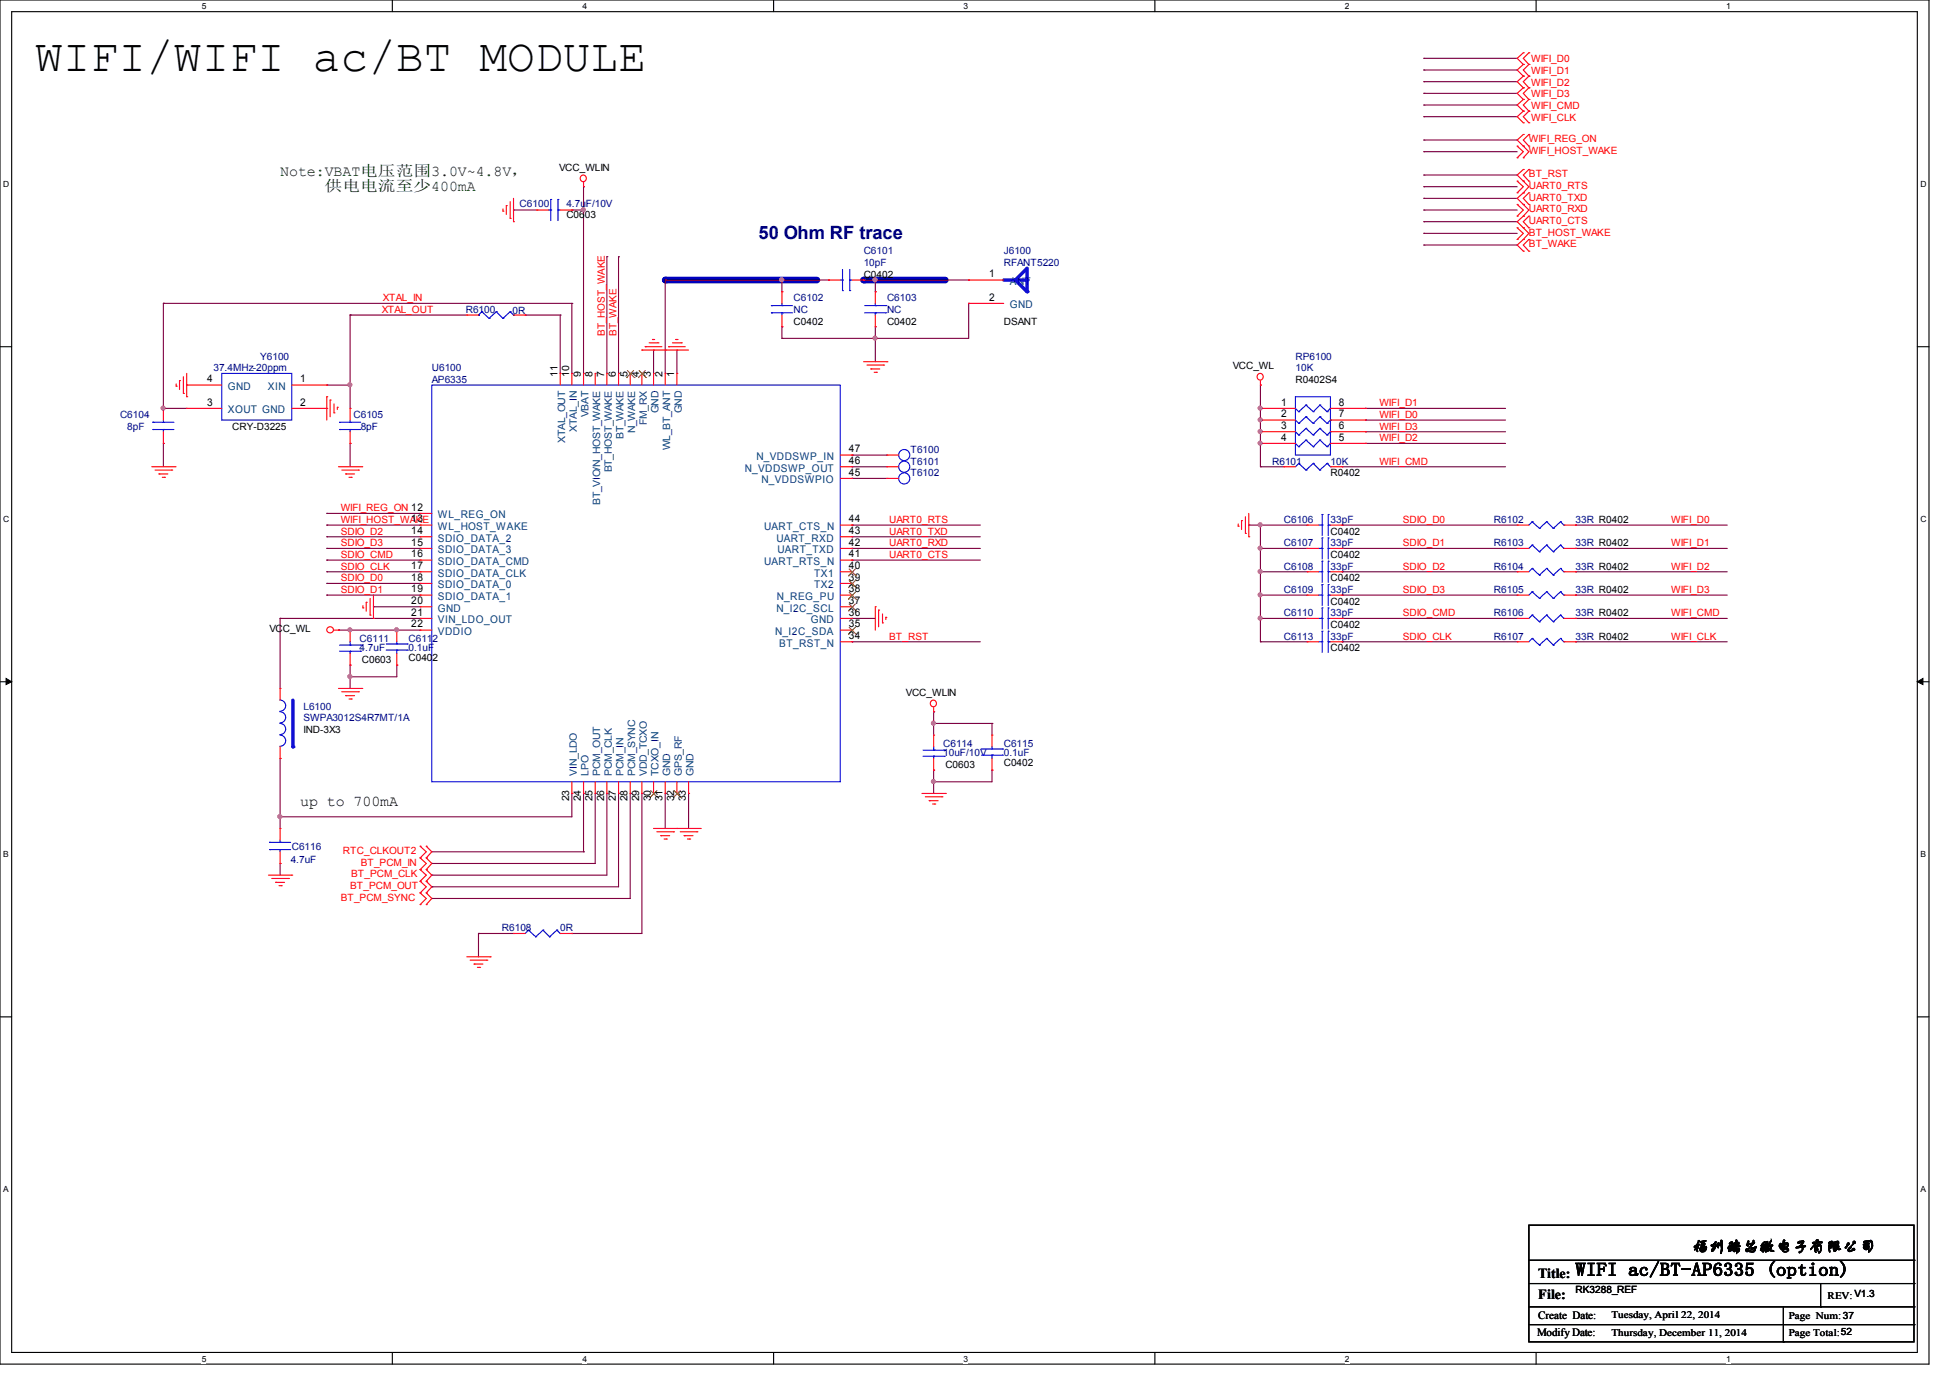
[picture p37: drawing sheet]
<svg xmlns="http://www.w3.org/2000/svg" width="297mm" height="210mm" viewBox="0 0 297 210" stroke-linecap="round" stroke-linejoin="round" font-family="sans-serif">
<defs><g id="words">
<text font-size="7" x="5.3" y="10.8">WIFI/WIFI ac/BT MODULE</text>
<text font-size="2.8" fill="#000080" x="115.6" y="36.4">50 Ohm RF trace</text>
<text font-size="2.8" x="240" y="194.4">WIFI ac/BT-AP6335 (option)</text>
<text font-size="2.5" x="257.8" y="190.7">福州瑞芯微电子有限公司</text>
<g font-size="2.3" fill="#004000">
<text x="42.7" y="26.8">Note:VBAT电压范围3.0V~4.8V，</text>
<text x="49.4" y="29.1">供电电流至少400mA</text>
</g>
<text font-size="2.3" x="45.7" y="122.9">up to 700mA</text>
<g font-size="2.1">
<text x="234.4" y="194.7">Title:</text>
<text x="234.4" y="198">File:</text>
</g>
<g font-size="1.7">
<text x="234.2" y="203.6">Modify Date:</text>
<text x="234.3" y="200.9">Create Date:</text>
</g>
<g font-size="1.6">
<text x="150.7" y="42.2">1</text>
<text x="150.7" y="45.8">2</text>
<text x="31.6" y="58.3">4</text>
<text x="45.7" y="58.3">1</text>
<text x="31.6" y="61.8">3</text>
<text x="45.7" y="61.8">2</text>
<text x="195.2" y="61.8">1</text>
<text x="195.2" y="63.6">2</text>
<text x="195.2" y="65.4">3</text>
<text x="204" y="65.4">6</text>
<text x="204" y="63.6">7</text>
<text x="204" y="61.8">8</text>
<text x="129.3" y="68.9">47</text>
<text x="129.3" y="70.7">46</text>
<text x="195.2" y="67.1">4</text>
<text x="204" y="67.1">5</text>
<text x="129.3" y="72.5">45</text>
<text x="62.7" y="79.6">13</text>
<text x="62.7" y="81.4">14</text>
<text x="62.7" y="83.1">15</text>
<text x="129.3" y="81.4">43</text>
<text x="129.3" y="79.6">44</text>
<text x="129.3" y="83.1">42</text>
<text x="62.7" y="88.5">18</text>
<text x="62.7" y="86.7">17</text>
<text x="62.7" y="84.9">16</text>
<text x="129.3" y="88.5">39</text>
<text x="129.3" y="86.7">40</text>
<text x="129.3" y="84.9">41</text>
<text x="62.7" y="95.6">22</text>
<text x="62.7" y="90.3">19</text>
<text x="62.7" y="92">20</text>
<text x="62.7" y="93.8">21</text>
<text x="129.3" y="95.6">35</text>
<text x="129.3" y="93.8">36</text>
<text x="129.3" y="92">37</text>
<text x="129.3" y="90.3">38</text>
<text x="129.3" y="97.4">34</text>
</g>
<g font-size="1.6" fill="#004080">
<text x="153.8" y="43.4">ANT</text>
<text x="153.8" y="47">GND</text>
<text x="34.7" y="59.4">GND</text>
<text x="40.8" y="59.4">XIN</text>
<text x="34.7" y="63">XOUT GND</text>
<text x="113.5" y="71.9">N_VDDSWP_OUT</text>
<text x="115.2" y="70.1">N_VDDSWP_IN</text>
<text x="116" y="73.7">N_VDDSWPIO</text>
<text x="66.7" y="80.8">WL_HOST_WAKE</text>
<text x="66.7" y="82.5">SDIO_DATA_2</text>
<text x="66.7" y="79">WL_REG_ON</text>
<text x="116.4" y="80.8">UART_CTS_N</text>
<text x="118.3" y="82.5">UART_RXD</text>
<text x="66.7" y="89.7">SDIO_DATA_0</text>
<text x="66.7" y="87.9">SDIO_DATA_CLK</text>
<text x="66.7" y="86.1">SDIO_DATA_CMD</text>
<text x="66.7" y="84.3">SDIO_DATA_3</text>
<text x="116.4" y="86.1">UART_RTS_N</text>
<text x="118.5" y="84.3">UART_TXD</text>
<text x="124" y="89.7">TX2</text>
<text x="124" y="87.9">TX1</text>
<text x="66.7" y="91.4">SDIO_DATA_1</text>
<text x="66.7" y="93.2">GND</text>
<text x="66.7" y="95">VIN_LDO_OUT</text>
<text x="118.3" y="93.2">N_I2C_SCL</text>
<text x="118.4" y="91.4">N_REG_PU</text>
<text x="123.5" y="95">GND</text>
<text x="66.7" y="96.8">VDDIO</text>
<text x="118.1" y="96.8">N_I2C_SDA</text>
<text x="118.7" y="98.6">BT_RST_N</text>
</g>
<g font-size="1.5" fill="#f00">
<text x="233.3" y="9.5">WIFI_D0</text>
<text x="233.3" y="11.3">WIFI_D1</text>
<text x="233.3" y="13">WIFI_D2</text>
<text x="233.3" y="14.8">WIFI_D3</text>
<text x="233.3" y="16.6">WIFI_CMD</text>
<text x="232.9" y="21.7">WIFI_REG_ON</text>
<text x="232.9" y="23.5">WIFI_HOST_WAKE</text>
<text x="233.3" y="18.4">WIFI_CLK</text>
<text x="232.9" y="27">BT_RST</text>
<text x="232.9" y="28.8">UART0_RTS</text>
<text x="232.9" y="30.6">UART0_TXD</text>
<text x="232.9" y="34.1">UART0_CTS</text>
<text x="232.9" y="32.3">UART0_RXD</text>
<text x="232.9" y="35.9">BT_HOST_WAKE</text>
<text x="232.9" y="37.7">BT_WAKE</text>
<text x="58.2" y="47.7">XTAL_OUT</text>
<text x="58.3" y="45.9">XTAL_IN</text>
<text x="92.1" y="51.2" transform="rotate(-90 92.1 51.2)">BT_HOST_WAKE</text>
<text x="93.9" y="51.2" transform="rotate(-90 93.9 51.2)">BT_WAKE</text>
<text x="210.2" y="63.7">WIFI_D0</text>
<text x="210.2" y="61.9">WIFI_D1</text>
<text x="210.2" y="65.4">WIFI_D3</text>
<text x="210.2" y="67.2">WIFI_D2</text>
<text x="210.2" y="70.8">WIFI_CMD</text>
<text x="51.9" y="77.9">WIFI_REG_ON 12</text>
<text x="51.9" y="81.4">SDIO_D2</text>
<text x="51.9" y="83.2">SDIO_D3</text>
<text x="51.9" y="79.7">WIFI_HOST_WAKE</text>
<text x="135.5" y="79.7">UART0_RTS</text>
<text x="135.5" y="81.4">UART0_TXD</text>
<text x="135.5" y="83.2">UART0_RXD</text>
<text x="213.7" y="83.2">SDIO_D1</text>
<text x="213.7" y="79.7">SDIO_D0</text>
<text x="254.6" y="79.7">WIFI_D0</text>
<text x="254.6" y="83.2">WIFI_D1</text>
<text x="51.9" y="85">SDIO_CMD</text>
<text x="51.9" y="86.8">SDIO_CLK</text>
<text x="51.9" y="88.6">SDIO_D0</text>
<text x="135.5" y="85">UART0_CTS</text>
<text x="213.7" y="86.8">SDIO_D2</text>
<text x="254.6" y="86.8">WIFI_D2</text>
<text x="51.9" y="90.3">SDIO_D1</text>
<text x="213.7" y="93.9">SDIO_CMD</text>
<text x="213.7" y="90.3">SDIO_D3</text>
<text x="254.6" y="93.9">WIFI_CMD</text>
<text x="254.6" y="90.3">WIFI_D3</text>
<text x="135.5" y="97.5">BT_RST</text>
<text x="213.7" y="97.5">SDIO_CLK</text>
<text x="254.6" y="97.5">WIFI_CLK</text>
<text x="52.2" y="130.1">RTC_CLKOUT2</text>
<text x="55" y="131.9">BT_PCM_IN</text>
<text x="51.9" y="137.2">BT_PCM_SYNC</text>
<text x="53.3" y="135.5">BT_PCM_OUT</text>
<text x="53.5" y="133.7">BT_PCM_CLK</text>
</g>
<g font-size="1.5">
<text x="85.2" y="26">VCC_WLIN</text>
<text x="86.3" y="33.3">C0603</text>
<text x="131.6" y="42.3">C0402</text>
<text x="120.9" y="49.4">C0402</text>
<text x="135.1" y="49.4">C0402</text>
<text x="152.9" y="49.4">DSANT</text>
<text x="84.9" y="57.4" transform="rotate(-90 84.9 57.4)">11</text>
<text x="86.7" y="57.4" transform="rotate(-90 86.7 57.4)">10</text>
<text x="88.5" y="57.4" transform="rotate(-90 88.5 57.4)">9</text>
<text x="90.3" y="57.4" transform="rotate(-90 90.3 57.4)">8</text>
<text x="92" y="57.4" transform="rotate(-90 92 57.4)">7</text>
<text x="93.8" y="57.4" transform="rotate(-90 93.8 57.4)">6</text>
<text x="95.6" y="57.4" transform="rotate(-90 95.6 57.4)">5</text>
<text x="97.4" y="57.4" transform="rotate(-90 97.4 57.4)">4</text>
<text x="99.2" y="57.4" transform="rotate(-90 99.2 57.4)">3</text>
<text x="100.9" y="57.4" transform="rotate(-90 100.9 57.4)">2</text>
<text x="102.7" y="57.4" transform="rotate(-90 102.7 57.4)">1</text>
<text x="187.8" y="56.2">VCC_WL</text>
<text x="197.4" y="58.3">R0402S4</text>
<text x="35.4" y="65.4">CRY-D3225</text>
<text x="202.7" y="72.6">R0402</text>
<text x="202.7" y="81.4">C0402</text>
<text x="202.7" y="85">C0402</text>
<text x="202.7" y="88.6">C0402</text>
<text x="202.7" y="95.7">C0402</text>
<text x="202.7" y="92.1">C0402</text>
<text x="41.1" y="96.3">VCC_WL</text>
<text x="55.1" y="101">C0603</text>
<text x="62.2" y="100.7">C0402</text>
<text x="202.7" y="99.2">C0402</text>
<text x="138" y="106">VCC_WLIN</text>
<text x="46.2" y="111.7">IND-3X3</text>
<text x="144" y="117">C0603</text>
<text x="152.9" y="116.7">C0402</text>
<text x="86.7" y="122.1" transform="rotate(-90 86.7 122.1)">23</text>
<text x="88.5" y="122.1" transform="rotate(-90 88.5 122.1)">24</text>
<text x="90.3" y="122.1" transform="rotate(-90 90.3 122.1)">25</text>
<text x="92" y="122.1" transform="rotate(-90 92 122.1)">26</text>
<text x="93.8" y="122.1" transform="rotate(-90 93.8 122.1)">27</text>
<text x="95.6" y="122.1" transform="rotate(-90 95.6 122.1)">28</text>
<text x="97.4" y="122.1" transform="rotate(-90 97.4 122.1)">29</text>
<text x="99.2" y="122.1" transform="rotate(-90 99.2 122.1)">30</text>
<text x="100.9" y="122.1" transform="rotate(-90 100.9 122.1)">31</text>
<text x="102.7" y="122.1" transform="rotate(-90 102.7 122.1)">32</text>
<text x="104.5" y="122.1" transform="rotate(-90 104.5 122.1)">33</text>
<text x="240" y="197">RK3288_REF</text>
<text x="278.4" y="197.9">REV: V1.3</text>
<text x="245.5" y="200.8">Tuesday, April 22, 2014</text>
<text x="245.5" y="203.5">Thursday, December 11, 2014</text>
<text x="272.5" y="201">Page Num: 37</text>
<text x="272.5" y="203.5">Page Total:52</text>
</g>
<g font-size="1.5" fill="#000080">
<text x="79.2" y="31.5">C6100</text>
<text x="86.3" y="31.5">4.7uF/10V</text>
<text x="131.6" y="38.8">C6101</text>
<text x="131.6" y="40.6">10pF</text>
<text x="152.9" y="38.8">J6100</text>
<text x="152.9" y="40.6">RFANT5220</text>
<text x="71" y="47.7">R6100</text>
<text x="78.1" y="47.8">0R</text>
<text x="120.9" y="45.9">C6102</text>
<text x="120.9" y="47.7">NC</text>
<text x="135.1" y="45.9">C6103</text>
<text x="135.1" y="47.7">NC</text>
<text x="32.5" y="56.6">37.4MHz-20ppm</text>
<text x="39.6" y="54.8">Y6100</text>
<text x="65.8" y="56.6">U6100</text>
<text x="65.8" y="58.3">AP6335</text>
<text x="197.4" y="54.8">RP6100</text>
<text x="197.4" y="56.6">10K</text>
<text x="18.3" y="63.7">C6104</text>
<text x="19.4" y="65.4">8pF</text>
<text x="53.9" y="63.7">C6105</text>
<text x="55" y="65.4">8pF</text>
<text x="138.7" y="69">T6100</text>
<text x="138.7" y="70.8">T6101</text>
<text x="193.8" y="70.8">R6101</text>
<text x="202.7" y="70.8">10K</text>
<text x="138.7" y="72.6">T6102</text>
<text x="195.6" y="83.2">C6107</text>
<text x="195.6" y="79.7">C6106</text>
<text x="202.7" y="83.2">33pF</text>
<text x="202.7" y="79.7">33pF</text>
<text x="227.6" y="79.7">R6102</text>
<text x="227.6" y="83.2">R6103</text>
<text x="240" y="79.7">33R R0402</text>
<text x="240" y="83.2">33R R0402</text>
<text x="195.6" y="86.8">C6108</text>
<text x="202.7" y="86.8">33pF</text>
<text x="227.6" y="86.8">R6104</text>
<text x="240" y="86.8">33R R0402</text>
<text x="195.6" y="93.9">C6110</text>
<text x="195.6" y="90.3">C6109</text>
<text x="202.7" y="93.9">33pF</text>
<text x="202.7" y="90.3">33pF</text>
<text x="227.6" y="93.9">R6106</text>
<text x="227.6" y="90.3">R6105</text>
<text x="240" y="93.9">33R R0402</text>
<text x="240" y="90.3">33R R0402</text>
<text x="54.8" y="97.8">C6111</text>
<text x="54.8" y="99.2">4.7uF</text>
<text x="62.2" y="97.8">C6112</text>
<text x="62.2" y="99.2">0.1uF</text>
<text x="195.6" y="97.5">C6113</text>
<text x="202.7" y="97.5">33pF</text>
<text x="227.6" y="97.5">R6107</text>
<text x="240" y="97.5">33R R0402</text>
<text x="46.2" y="108.1">L6100</text>
<text x="46.2" y="109.9">SWPA3012S4R7MT/1A</text>
<text x="143.7" y="113.8">C6114</text>
<text x="152.9" y="113.8">C6115</text>
<text x="143.7" y="115.2">10uF/10V</text>
<text x="152.9" y="115.2">0.1uF</text>
<text x="44.3" y="131.6">4.7uF</text>
<text x="44.5" y="129.5">C6116</text>
<text x="76.5" y="141.9">R6108</text>
<text x="85.3" y="141.9">0R</text>
</g>
<g font-size="1.5" fill="#004080">
<text x="87.9" y="65.8" transform="rotate(-90 87.9 65.8)">XTAL_IN</text>
<text x="89.7" y="63.6" transform="rotate(-90 89.7 63.6)">VBAT</text>
<text x="98.6" y="64.8" transform="rotate(-90 98.6 64.8)">FM_RX</text>
<text x="100.3" y="63" transform="rotate(-90 100.3 63)">GND</text>
<text x="103.9" y="63" transform="rotate(-90 103.9 63)">GND</text>
<text x="86.1" y="67.5" transform="rotate(-90 86.1 67.5)">XTAL_OUT</text>
<text x="93.2" y="72" transform="rotate(-90 93.2 72)">BT_HOST_WAKE</text>
<text x="95" y="66.9" transform="rotate(-90 95 66.9)">BT_WAKE</text>
<text x="96.8" y="66" transform="rotate(-90 96.8 66)">N_WAKE</text>
<text x="102.1" y="68.6" transform="rotate(-90 102.1 68.6)">WL_BT_ANT</text>
<text x="91.4" y="77" transform="rotate(-90 91.4 77)">BT_VIO/N_HOST_WAKE</text>
<text x="87.9" y="118.2" transform="rotate(-90 87.9 118.2)">VIN_LDO</text>
<text x="89.7" y="118.2" transform="rotate(-90 89.7 118.2)">LPO</text>
<text x="91.4" y="118.2" transform="rotate(-90 91.4 118.2)">PCM_OUT</text>
<text x="93.2" y="118.2" transform="rotate(-90 93.2 118.2)">PCM_CLK</text>
<text x="95" y="118.2" transform="rotate(-90 95 118.2)">PCM_IN</text>
<text x="96.8" y="118.2" transform="rotate(-90 96.8 118.2)">PCM_SYNC</text>
<text x="98.6" y="118.2" transform="rotate(-90 98.6 118.2)">VDD_TCXO</text>
<text x="100.3" y="118.2" transform="rotate(-90 100.3 118.2)">TCXO_IN</text>
<text x="102.1" y="118.2" transform="rotate(-90 102.1 118.2)">GND</text>
<text x="103.9" y="118.2" transform="rotate(-90 103.9 118.2)">GPS_RF</text>
<text x="105.7" y="118.2" transform="rotate(-90 105.7 118.2)">GND</text>
</g>
<g font-size="1.3">
<text x="30.7" y="1.4">5</text>
<text x="88.7" y="1.4">4</text>
<text x="146.8" y="1.4">3</text>
<text x="204.9" y="1.4">2</text>
<text x="263" y="1.4">1</text>
<text x=".5" y="28.4">D</text>
<text x="292.6" y="28.4">D</text>
<text x=".5" y="79.5">C</text>
<text x="292.6" y="79.5">C</text>
<text x=".5" y="130.6">B</text>
<text x="292.6" y="130.6">B</text>
<text x=".5" y="181.6">A</text>
<text x="292.6" y="181.6">A</text>
<text x="30.7" y="207.5">5</text>
<text x="88.7" y="207.5">4</text>
<text x="146.8" y="207.5">3</text>
<text x="204.9" y="207.5">2</text>
<text x="263" y="207.5">1</text>
</g>
</g></defs>
<path d="M0 0h293.9v207.9h-293.9zM1.8 1.8h290.3v204.3h-290.3z" fill="none" stroke="#000" stroke-width=".17"/>
<g fill="#fff">
<path d="M30.7 .3h.7v1.4h-.7z"/>
<path d="M30.7 206.3h.7v1.5h-.7z"/>
</g>
<path d="M59.8 0v1.8M59.8 206.1v1.8" fill="none" stroke="#000" stroke-width=".17"/>
<g fill="#fff">
<path d="M88.7 .3h.7v1.4h-.7z"/>
<path d="M88.7 206.3h.7v1.5h-.7z"/>
</g>
<path d="M117.9 0v1.8M117.9 206.1v1.8" fill="none" stroke="#000" stroke-width=".17"/>
<g fill="#fff">
<path d="M146.8 .3h.7v1.4h-.7z"/>
<path d="M146.8 206.3h.7v1.5h-.7z"/>
</g>
<path d="M175.9 0v1.8M175.9 206.1v1.8" fill="none" stroke="#000" stroke-width=".17"/>
<g fill="#fff">
<path d="M204.9 .3h.7v1.4h-.7z"/>
<path d="M204.9 206.3h.7v1.5h-.7z"/>
</g>
<path d="M234 0v1.8M234 206.1v1.8" fill="none" stroke="#000" stroke-width=".17"/>
<g fill="#fff">
<path d="M263 .3h.7v1.4h-.7z"/>
<path d="M263 206.3h.7v1.5h-.7z"/>
<path d="M.5 27.3h.9v1.4h-.9z"/>
<path d="M292.6 27.3h.9v1.4h-.9z"/>
<path d="M.5 78.3h.9v1.5h-.9z"/>
<path d="M292.6 78.3h.9v1.5h-.9z"/>
</g>
<path d="M0 52.8h1.8M292.1 52.8h1.8" fill="none" stroke="#000" stroke-width=".17"/>
<g fill="#fff">
<path d="M.5 129.4h.9v1.4h-.9z"/>
<path d="M292.6 129.4h.9v1.4h-.9z"/>
</g>
<path d="M0 103.9h1.8M292.1 103.9h1.8" fill="none" stroke="#000" stroke-width=".17"/>
<path d="M.9 103.4l.9 .5-.9 .4zM292.1 103.9l.8-.5v.9z" fill="#000" stroke="#000" stroke-width=".15"/>
<g fill="#fff">
<path d="M.5 180.4h.8v1.5h-.8z"/>
<path d="M292.6 180.4h.8v1.5h-.8z"/>
</g>
<path d="M0 154.9h1.8M292.1 154.9h1.8" fill="none" stroke="#000" stroke-width=".17"/>
<path d="M101.3 42.7h23.2" fill="none" stroke="#0000a0" stroke-width="1"/>
<circle cx="101.3" cy="42.7" r=".51" fill="#0000a0"/>
<path d="M131.6 42.7h12.4" fill="none" stroke="#0000a0" stroke-width="1"/>
<circle cx="131.6" cy="42.7" r=".51" fill="#0000a0"/>
<g fill="none" stroke="#800040" stroke-width=".17">
<path d="M216.9 12.4h.1M216.9 10.7h.1M216.9 8.9h.1M216.9 16h.1M216.9 17.8h.1M216.9 14.2h.1M216.9 12.4h14.2M216.9 10.7h14.2M216.9 8.9h14.2M216.9 16h14.2M216.9 17.8h14.2M216.9 14.2h14.2"/>
<path d="M78.2 32h.1M78.2 32h3.6M87.1 32h.1M87.1 32h1.8M88.9 28.4h.1M88.9 32h.1M88.9 28.4v28.5M92.5 39.1h.1M92.5 39.1v17.8M94.2 39.1h.1M94.2 39.1v17.8M216.9 37.3h.1"/>
<path d="M216.9 35.6h.1M216.9 30.2h.1M216.9 32h.1M216.9 33.8h.1M216.9 28.4h.1M216.9 26.7h.1M216.9 23.1h.1M216.9 21.3h.1M216.9 32h14.2M216.9 37.3h14.2M216.9 35.6h14.2M216.9 30.2h14.2"/>
<path d="M216.9 33.8h14.2M216.9 28.4h14.2M216.9 26.7h14.2M216.9 23.1h14.2M216.9 21.3h14.2M24.9 46.2h.1M24.9 46.2h62.2M24.9 46.2v16.2h-.2M49.8 58.7h.1M49.8 58.7h3.5M53.3 48h.1M53.3 58.7h.1"/>
<path d="M53.3 48h17.8M53.3 48v14.2M80 48h.1M80 48h5.3M85.3 48h.1M85.3 48v8.9M87.1 46.2h.1M87.1 46.2v10.7M99.6 53.3h.1M99.6 53.3v3.6M101.3 42.7h.1M101.3 42.7h24.9"/>
<path d="M101.3 42.7v14.2M103.1 53.3h.1M103.1 53.3v3.6M119.1 49.8h.1M119.1 51.6h.1M119.1 44.4h.1M119.1 42.7v1.7M119.1 49.8v1.8M126.2 42.7h.1M131.6 42.7h.1M131.6 42.7h16M133.3 51.6h.1"/>
<path d="M133.3 49.8h.1M133.3 44.4h.1M133.3 42.7v1.7M133.3 49.8v5.3M147.6 42.7h.1M147.6 46.2h.1M147.6 46.2v5.4h-28.5M192 58.7h.1M192 58.7v12.4M24.7 62.4h.1M24.9 62.2h.1M24.9 67.6h.1"/>
<path d="M24.9 62.2h3.5M24.9 67.6v3.5M49.8 78.2h.1M49.8 78.2h14.2M53.3 67.6h.1M53.3 67.6v3.5M129.8 72.9h.1M129.8 71.1h.1M129.8 69.3h.1M129.8 72.9h5.3M129.8 71.1h5.3M129.8 69.3h5.3"/>
<path d="M192 65.8h.1M192 64h.1M192 67.6h.1M192 62.2h.1M192 71.1h.1M192 71.1h3.6M204.5 71.1h.1M204.5 71.1h24.9M208 67.6h.1M208 64h.1M208 62.2h.1M208 65.8h.1"/>
<path d="M208 67.6h21.4M208 64h21.4M208 62.2h21.4M208 65.8h21.4M42.7 94.2h.1M42.7 94.2v10.7M42.7 94.2h21.3M49.8 85.3h.1M49.8 87.1h.1M49.8 88.9h.1M49.8 81.8h.1M49.8 90.7h.1"/>
<path d="M49.8 83.6h.1M49.8 80h.1M49.8 85.3h14.2M49.8 87.1h14.2M49.8 80h14.2M49.8 81.8h14.2M49.8 83.6h14.2M49.8 88.9h14.2M49.8 90.7h14.2M51.6 96h.1M51.6 96h12.4M53.3 96h.1"/>
<path d="M56.9 92.5h.1M56.9 92.5h7.1M60.5 96h.1M129.8 94.2h.1M129.8 97.8h.1M129.8 80h.1M129.8 81.8h.1M129.8 83.6h.1M129.8 85.3h.1M129.8 85.3h19.6M129.8 94.2h3.5M129.8 97.8h19.6"/>
<path d="M129.8 80h19.6M129.8 81.8h19.6M129.8 83.6h19.6M190.2 80h.1M190.2 80h8.9M192 80h.1M192 97.8h.1M192 87.1h.1M192 83.6h.1M192 90.7h.1M192 94.2h.1M192 94.2h7.1"/>
<path d="M192 97.8h7.1M192 87.1h7.1M192 83.6h7.1M192 90.7h7.1M192 80v17.8M204.5 94.2h.1M204.5 83.6h.1M204.5 87.1h.1M204.5 90.7h.1M204.5 80h.1M204.5 97.8h.1M204.5 94.2h26.6"/>
<path d="M204.5 97.8h26.6M204.5 87.1h26.6M204.5 80h26.6M204.5 83.6h26.6M204.5 90.7h26.6M240 94.2h.1M240 80h.1M240 83.6h.1M240 87.1h.1M240 90.7h.1M240 97.8h.1M240 94.2h23.1"/>
<path d="M240 97.8h23.1M240 87.1h23.1M240 80h23.1M240 83.6h23.1M240 90.7h23.1M42.7 115.6h.1M42.7 115.6v10.6M53.3 103.1h.1M53.3 101.3h.1M53.3 101.3v3.6M60.5 101.3h.1M60.5 101.3v1.8h-7.2"/>
<path d="M142.2 110.2h.1M142.2 117.3h.1M142.2 119.1h.1M142.2 108.5h.1M142.2 108.5v3.5M142.2 117.3v3.6M142.2 110.2h8.9M151.1 117.3h.1M151.1 110.2h.1M151.1 110.2v1.8M151.1 117.3v1.8h-8.9M42.7 131.6h.1"/>
<path d="M42.7 124.5h.1M42.7 131.6v1.7M65.8 131.6h.1M65.8 133.3h.1M65.8 135.1h.1M65.8 136.9h.1M65.8 129.8h23.1M87.1 120.9h.1M87.1 120.9v3.6h-44.4M88.9 120.9h.1M88.9 129.8h.1M88.9 120.9v8.9"/>
<path d="M90.7 120.9h.1M90.7 120.9v10.7h-24.9M92.5 120.9h.1M92.5 120.9v12.4h-26.7M94.2 120.9h.1M94.2 120.9v14.2h-28.4M96 120.9h.1M96 120.9v16h-30.2M97.8 120.9h.1M97.8 120.9v21.3h-10.7M101.3 120.9h.1M101.3 120.9v5.3"/>
<path d="M104.9 120.9h.1M104.9 120.9v5.3M72.9 142.2h.1M72.9 142.2h5.3M72.9 142.2v3.6M87.1 142.2h.1"/>
</g>
<g fill="#f0f" stroke="#f0f" stroke-width=".17">
<circle cx="133.3" cy="51.5" r=".3"/>
<circle cx="119.1" cy="42.6" r=".3"/>
<circle cx="88.9" cy="32" r=".3"/>
<circle cx="42.6" cy="124.4" r=".3"/>
<circle cx="133.3" cy="42.6" r=".3"/>
<circle cx="53.3" cy="103.1" r=".3"/>
<circle cx="60.4" cy="96" r=".3"/>
<circle cx="53.3" cy="96" r=".3"/>
<circle cx="142.2" cy="110.2" r=".3"/>
<circle cx="142.2" cy="119.1" r=".3"/>
<circle cx="192" cy="87.1" r=".3"/>
<circle cx="192" cy="83.5" r=".3"/>
<circle cx="192" cy="94.2" r=".3"/>
<circle cx="192" cy="90.6" r=".3"/>
<circle cx="192" cy="80" r=".3"/>
<circle cx="192" cy="67.5" r=".3"/>
<circle cx="192" cy="65.7" r=".3"/>
<circle cx="192" cy="62.2" r=".3"/>
<circle cx="192" cy="64" r=".3"/>
<circle cx="24.9" cy="62.2" r=".3"/>
<circle cx="53.3" cy="58.6" r=".3"/>
</g>
<g fill="none" stroke="#f00" stroke-width=".17">
<path d="M232.1 8h.1M232.1 9.8h.1M232.1 11.6h.1M232.1 13.4h.1M232.1 15.2h.1M232.1 16.9h.1M232.1 18.7h.1M232.1 8l-1 .9 1 .9M232.1 9.8l-1 .9 1 .9M232.1 11.6l-1 .8 1 1M232.1 13.4l-1 .8 1 1M232.1 15.2l-1 .8 1 .9"/>
<path d="M232.1 16.9l-1 .9 1 .9M232.9 9.8h.1M232.9 8h.1M232.9 11.6h.1M232.9 13.4h.1M232.9 15.2h.1M232.9 16.9h.1M232.9 18.7h.1M232.9 8l-.8 .9 .8 .9M232.9 9.8l-.8 .9 .8 .9M232.9 11.6l-.8 .8 .8 1M232.9 13.4l-.8 .8 .8 1"/>
<path d="M232.9 15.2l-.8 .8 .8 .9M232.9 16.9l-.8 .9 .8 .9M76.6 32.2h.1M76.6 31.8v.4M77.1 31.3h.1M77.1 31.3v1.4M77.7 33.3h.1M77.7 30.7v2.6M78.2 33.8h.1M78.2 30.2v3.6M81.8 32h.1M81.8 32h1.8"/>
<path d="M85.3 32h1.8M87.1 32h.1M88.9 28.4h.1M88.9 27.8v.6M231.1 24h.1M231.1 22.3h.1M231.1 29.4h.1M231.1 27.6h.1M231.1 32.9h.1M231.1 31.2h.1M231.1 36.5h.1M231.1 34.7h.1"/>
<path d="M231.1 22.3l1 .8-1 .9M231.1 27.6l1 .8-1 1M231.1 31.2l1 .8-1 .9M231.1 34.7l1 .9-1 .9M232.1 20.5h.1M232.1 22.3h.1M232.1 25.8h.1M232.1 27.6h.1M232.1 29.4h.1M232.1 31.2h.1M232.1 32.9h.1M232.1 34.7h.1"/>
<path d="M232.1 36.5h.1M232.1 38.3h.1M232.1 24h.1M232.1 20.5l-1 .8 1.8 1.8-.8 .9M232.1 25.8l-1 .9 1.8 1.7-.8 1M232.1 29.4l-1 .8 1.8 1.8-.8 .9M232.1 32.9l-1 .9 1.8 1.8-.8 .9M232.1 36.5l-1 .8 1 1M232.9 22.3h.1M232.9 20.5h.1M232.9 27.6h.1M232.9 25.8h.1"/>
<path d="M232.9 31.2h.1M232.9 29.4h.1M232.9 34.7h.1M232.9 32.9h.1M232.9 38.3h.1M232.9 36.5h.1M232.9 20.5l-.8 .8 .8 1M232.9 25.8l-.8 .9 .8 .9M232.9 29.4l-.8 .8 .8 1M232.9 32.9l-.8 .9 .8 .9M232.9 36.5l-.8 .8 .8 1M26.8 58.8h.1"/>
<path d="M26.8 58.5v.3M27.3 58h.1M27.3 58v1.4M27.9 59.9h.1M27.9 57.4v2.5M28.4 58.7h.1M28.4 56.9v3.6M28.4 58.7h5.4M44.4 58.7h5.4M49.8 58.7h.1M71.1 48h.1M71.1 48h1.8"/>
<path d="M78.2 48h1.8M80 48h.1M97.8 53.3h.1M97.8 53.3h7.1M98.3 52.8h.1M98.3 52.8h2.5M98.9 52.2h1.3M99.4 51.7h.1M99.4 51.7h.3M100.2 52.2h.1M101.3 53.3h.1M101.9 52.8h.1"/>
<path d="M101.9 52.8h2.5M102.4 52.2h1.4M103 51.7h.1M103 51.7h.3M103.8 52.2h.1M131.6 55.1h3.5M132.1 55.6h2.5M132.7 56.2h.1M132.7 56.2h1.3M133.2 56.7h.3M133.3 44.4h.1M133.3 49.8h.1"/>
<path d="M133.3 44.4v1.8M133.3 48v1.8M133.5 56.7h.1M134.6 55.6h.1M135.1 55.1h.1M192 58.7h.1M192 58v.7M23.1 71.1h3.6M23.6 71.6h2.6M24.2 72.2h.1M24.2 72.2h1.4M24.7 72.7h.4"/>
<path d="M25.1 72.7h.1M26.2 71.6h.1M26.7 71.1h.1M28.4 60.5h.1M28.4 62.2h.1M28.4 62.2h5.4M44.4 62.2h5.4M49.8 60.5h.1M49.8 62.2h.1M49.8 60.5v3.5M50.3 61h.1M50.3 61v2.5"/>
<path d="M50.9 62.9h.1M50.9 61.6v1.3M51.4 62.1h.1M51.4 62.1v.3M51.6 71.1h3.5M52.1 71.6h2.5M52.7 72.2h.1M52.7 72.2h1.3M53.2 72.7h.3M53.5 72.7h.1M54.6 71.6h.1M55.1 71.1h.1"/>
<path d="M188.6 79.8v.4M189.1 79.3h.1M189.1 79.3v1.4M189.7 78.7v2.6M190.2 78.2v3.6M50.9 96h.7M51.6 96h.1M53.3 96h.1M53.3 96v1.8M53.3 99.6v1.7M55.3 92.6h.1M55.3 92.3v.3"/>
<path d="M55.8 91.8h.1M55.8 91.8v1.3M56.4 93.7h.1M56.4 91.2v2.5M56.9 94.2h.1M56.9 90.7v3.5M133.3 92.5h.1M133.3 92.5v3.5M133.9 93h.1M133.9 93v2.5M134.5 94.9h.1M134.5 93.6v1.3"/>
<path d="M135 94.1h.1M135 94.1v.3M188.6 80.2h.1M189.7 81.3h.1M190.2 81.8h.1M199.1 97.8h.1M199.1 94.2h.1M199.1 83.6h.1M199.1 94.2h1.8M199.1 97.8h1.8M199.1 83.6h1.8M202.7 94.2h1.8"/>
<path d="M202.7 97.8h1.8M202.7 83.6h1.8M204.5 97.8h.1M204.5 94.2h.1M204.5 83.6h.1M231.1 94.2h.1M231.1 90.7h.1M231.1 97.8h.1M231.1 94.2h1.8M231.1 97.8h1.8M231.1 90.7h1.8M238.3 94.2h1.7"/>
<path d="M238.3 97.8h1.7M238.3 90.7h1.7M240 94.2h.1M240 90.7h.1M240 97.8h.1M51.6 104.9h3.5M52.1 105.4h2.5M52.7 106h.1M52.7 106h1.3M53.2 106.5h.3M53.3 101.3h.1M53.5 106.5h.1"/>
<path d="M54.6 105.4h.1M55.1 104.9h.1M142.2 108.5h.1M142.2 117.3h.1M142.2 112h.1M142.2 107.8v.7M142.2 112v1.8M142.2 115.6v1.7M40.9 133.3h3.5M41.4 133.9h2.5M42 134.5h.1M42 134.5h1.3"/>
<path d="M42.5 135h.3M42.8 135h.1M43.9 133.9h.1M44.4 133.3h.1M64 132.5h.1M64 134.3h.1M64 136.1h.1M64 137.8h.1M64 130.7h.1M64 128.9h.1M64 132.5l.9 .8-.9 1M64 134.3l.9 .8-.9 1"/>
<path d="M64 136.1l.9 .8-.9 .9M64 130.7l.9 .9-.9 .9M64 128.9l.9 .9-.9 .9M64.9 134.3h.1M64.9 132.5h.1M64.9 136.1h.1M64.9 137.8h.1M64.9 130.7h.1M64.9 128.9h.1M64.9 132.5l.9 .8-.9 1M64.9 134.3l.9 .8-.9 1M64.9 136.1l.9 .8-.9 .9"/>
<path d="M64.9 130.7l.9 .9-.9 .9M64.9 128.9l.9 .9-.9 .9M99.6 126.2h7.1M100.1 126.7h2.5M100.7 127.3h.1M100.7 127.3h1.3M101.2 127.8h.3M101.5 127.8h.1M102.6 126.7h.1M103.1 126.2h.1M103.6 126.7h2.6M104.2 127.3h.1"/>
<path d="M104.2 127.3h1.4M104.7 127.8h.4M105.1 127.8h.1M106.2 126.7h.1M106.7 126.2h.1M140.5 120.9h3.5M141 121.4h2.5M141.6 122h.1M141.6 122h1.3M142.1 122.5h.3M142.4 122.5h.1M143.5 121.4h.1"/>
<path d="M144 120.9h.1M71.1 145.8h3.6M71.6 146.3h2.6M72.2 146.9h.1M72.2 146.9h1.4M72.7 147.4h.4M73.1 147.4h.1M74.2 146.3h.1M74.7 145.8h.1"/>
<circle cx="88.8" cy="27.2" r=".49"/>
<circle cx="192" cy="57.4" r=".49"/>
<circle cx="50.3" cy="96" r=".49"/>
<circle cx="142.2" cy="107.2" r=".49"/>
</g>
<g fill="none" stroke="#000" stroke-width=".17">
<path d="M232.9 186.7h58.7v17.8h-58.7zM232.9 192h58.7M232.9 195.6h58.7M232.9 199.1h58.7M271.7 199.1v5.4M277.4 199.1h.1M277.4 195.6v3.5M291.6 192h.1M291.6 195.6h.1M291.6 199.1h.1M232.9 201.8h58.7M271.7 204.5h.1"/>
<path d="M291.6 201.8h.1"/>
</g>
<g fill="none" stroke="#00f" stroke-width=".17">
<path d="M83.6 32h.3M83.9 32h.1M83.9 30.4h.1M83.9 30.4v3.2M85 30.4h.1M85 32h.1M85 32h.3M85 30.4v3.2M33.8 56.9h10.6v7.1h-10.6zM72.9 48h.1M73.4 47.5h.1M73.4 47.5l1.1 1"/>
<path d="M73.4 47.5l-.5 .5M74.5 48.5h.1M75.6 47.5h.1M75.6 47.5l1 1M75.6 47.5l-1.1 1M76.6 48.5h.1M77.7 47.5h.1M77.7 47.5l.5 .5M77.7 47.5l-1.1 1M78.2 48h.1M131.7 47.7h3.3M131.7 46.6h3.3"/>
<path d="M133.3 46.6h.1M133.3 47.7h.1M133.3 46.2v.4M133.3 47.7v.3M135 47.7h.1M135 46.6h.1M51.7 98.3h3.2M51.7 99.2h3.2M53.3 99.2h.1M53.3 98.3h.1M53.3 97.8v.5M53.3 99.2v.4"/>
<path d="M54.9 98.3h.1M54.9 99.2h.1M200.9 97.8h.5M200.9 94.2h.5M200.9 83.6h.5M201.4 96.2h.1M201.4 97.8h.1M201.4 92.6h.1M201.4 94.2h.1M201.4 82h.1M201.4 83.6h.1M201.4 82v3.2"/>
<path d="M201.4 92.6v3.2M201.4 96.2v3.2M202.4 97.8h.1M202.4 96.2h.1M202.4 94.2h.1M202.4 92.6h.1M202.4 83.6h.1M202.4 82h.1M202.4 97.8h.3M202.4 82v3.2M202.4 92.6v3.2M202.4 96.2v3.2"/>
<path d="M202.4 94.2h.3M202.4 83.6h.3M233.4 93.7h.1M233.4 90.2h.1M233.4 97.3h.1M233.4 93.7l-.5 .5M233.4 93.7l1.1 1M233.4 90.2l-.5 .5M233.4 90.2l1.1 1M233.4 97.3l-.5 .5M233.4 97.3l1.1 1M234.5 94.7h.1"/>
<path d="M234.5 91.2h.1M234.5 98.3h.1M235.6 93.7h.1M235.6 90.2h.1M235.6 97.3h.1M235.6 93.7l-1.1 1M235.6 93.7l1 1M235.6 90.2l-1.1 1M235.6 90.2l1 1M235.6 97.3l-1.1 1M235.6 97.3l1 1M236.6 94.7h.1"/>
<path d="M236.6 91.2h.1M236.6 98.3h.1M237.7 93.7h.1M237.7 90.2h.1M237.7 97.3h.1M237.7 93.7l-1.1 1M237.7 93.7l.6 .5M237.7 90.2l-1.1 1M237.7 90.2l.6 .5M237.7 97.3l-1.1 1M237.7 97.3l.6 .5M238.3 94.2h.1"/>
<path d="M238.3 90.7h.1M238.3 97.8h.1M42.6 106.7a.85 .85 0 0 1 .9 .8 .85 .85 0 0 1-.9 .9M42.6 108.5a.85 .85 0 0 1 .9 .8 .85 .85 0 0 1-.9 .9M42.6 110.2a.85 .85 0 0 1 .9 .9 .85 .85 0 0 1-.9 .8M42.6 112a.85 .85 0 0 1 .9 .9 .85 .85 0 0 1-.9 .8M140.6 114.3h3.2M140.6 115.2h3.2M142.2 115.2h.1M142.2 114.3h.1M142.2 113.8v.5M142.2 115.2v.4"/>
<path d="M143.8 114.3h.1M143.8 115.2h.1"/>
</g>
<path d="M44.6 106.7v7.1" fill="none" stroke="#00f" stroke-width=".51"/>
<circle cx="44.6" cy="113.8" r=".25" fill="#00f"/>
<path d="M42.7 104.9h.1M42.7 115.6h.1M42.7 104.9v1.8M42.7 113.8v1.8" fill="none" stroke="#f00" stroke-width=".17"/>
<path d="M152.9 42.7h3.6" fill="none" stroke="#00f" stroke-width=".51"/>
<circle cx="156.5" cy="42.7" r=".25" fill="#00f"/>
<path d="M156.5 40.9v3.5" fill="none" stroke="#00f" stroke-width=".51"/>
<circle cx="156.5" cy="44.4" r=".25" fill="#00f"/>
<path d="M154.7 42.7l1.8 1.7" fill="none" stroke="#00f" stroke-width=".51"/>
<circle cx="154.7" cy="42.7" r=".25" fill="#00f"/>
<path d="M156.5 40.9l-1.8 1.8" fill="none" stroke="#00f" stroke-width=".51"/>
<circle cx="154.7" cy="42.7" r=".25" fill="#00f"/>
<g fill="none" stroke="#f00" stroke-width=".17">
<path d="M85.3 56.9h.1M85.3 56.9v1.8M87.1 56.9h.1M87.1 56.9v1.8M88.9 56.9h.1M88.9 56.9v1.8M90.7 56.9h.1M90.7 56.9v1.8M92.5 56.9h.1M92.5 56.9v1.8M94.2 56.9h.1M94.2 56.9v1.8"/>
<path d="M96 56.9h.1M96 56.9v1.8M97.8 56.9h.1M97.8 56.9v1.8M99.6 56.9h.1M99.6 56.9v1.8M101.3 56.9h.1M101.3 56.9v1.8M103.1 56.9h.1M103.1 56.9v1.8M119.1 49.8h.1M119.1 44.4h.1"/>
<path d="M119.1 44.4v1.8M119.1 48v1.8M126.2 42.7h.1M126.2 42.7h1.8M129.8 42.7h1.8M131.6 42.7h.1M147.6 42.7h.1M147.6 46.2h.1M147.6 42.7h5.3M147.6 46.2h5.3M24.9 67.6h.1M24.9 62.2h.1"/>
<path d="M24.9 62.2v1.8M24.9 65.8v1.8M53.3 67.6h.1M53.3 62.2h.1M53.3 62.2v1.8M53.3 65.8v1.8M64 78.2h.1M64 78.2h1.8M128 69.3h1.8M128 71.1h1.8M128 72.9h1.8M129.8 72.9h.1"/>
<path d="M129.8 71.1h.1M129.8 69.3h.1M135.1 69.3h.1M135.1 71.1h.1M135.1 72.9h.1M135.1 69.3h1.8M135.1 71.1h1.8M135.1 72.9h1.8M192 62.2h.1M192 64h.1M192 65.8h.1M192 67.6h.1"/>
<path d="M192 62.2h5.4M192 64h5.4M192 65.8h5.4M192 67.6h5.4M195.6 71.1h.1M195.6 71.1h1.8M202.7 62.2h5.3M202.7 64h5.3M202.7 65.8h5.3M202.7 67.6h5.3M202.7 71.1h1.8M204.5 71.1h.1"/>
<path d="M208 67.6h.1M208 65.8h.1M208 64h.1M208 62.2h.1M60.5 96h.1M60.5 96v1.8M60.5 99.6v1.7M64 80h.1M64 96h.1M64 81.8h.1M64 88.9h.1M64 87.1h.1"/>
<path d="M64 85.3h.1M64 90.7h.1M64 83.6h.1M64 92.5h.1M64 94.2h.1M64 90.7h1.8M64 80h1.8M64 92.5h1.8M64 96h1.8M64 88.9h1.8M64 94.2h1.8M64 87.1h1.8"/>
<path d="M64 81.8h1.8M64 85.3h1.8M64 83.6h1.8M128 90.7h1.8M128 80h1.8M128 92.5h1.8M128 96h1.8M128 88.9h1.8M128 94.2h1.8M128 87.1h1.8M128 81.8h1.8M128 85.3h1.8"/>
<path d="M128 83.6h1.8M128 97.8h1.8M129.8 92.5h.1M129.8 96h.1M129.8 88.9h.1M129.8 90.7h.1M129.8 94.2h.1M129.8 87.1h.1M129.8 97.8h.1M129.8 83.6h.1M129.8 81.8h.1M129.8 85.3h.1"/>
<path d="M129.8 80h.1M199.1 90.7h.1M199.1 87.1h.1M199.1 80h.1M199.1 90.7h1.8M199.1 80h1.8M199.1 87.1h1.8M202.7 90.7h1.8M202.7 80h1.8M202.7 87.1h1.8M204.5 90.7h.1M204.5 87.1h.1"/>
<path d="M204.5 80h.1M231.1 80h.1M231.1 87.1h.1M231.1 83.6h.1M231.1 80h1.8M231.1 87.1h1.8M231.1 83.6h1.8M238.3 80h1.7M238.3 87.1h1.7M238.3 83.6h1.7M240 80h.1M240 87.1h.1"/>
<path d="M240 83.6h.1M60.5 101.3h.1M87.1 119.1v1.8M88.9 119.1v1.8M90.7 119.1v1.8M92.5 119.1v1.8M94.2 119.1v1.8M96 119.1v1.8M97.8 119.1v1.8M99.6 119.1v1.8M101.3 119.1v1.8M103.1 119.1v1.8"/>
<path d="M104.9 119.1v1.8M151.1 112h.1M151.1 117.3h.1M151.1 112v1.8M151.1 115.6v1.7M42.7 131.6h.1M42.7 126.2h.1M42.7 126.2v1.8M42.7 129.8v1.8M87.1 120.9h.1M88.9 120.9h.1M90.7 120.9h.1"/>
<path d="M92.5 120.9h.1M94.2 120.9h.1M96 120.9h.1M97.8 120.9h.1M99.6 120.9h.1M101.3 120.9h.1M103.1 120.9h.1M104.9 120.9h.1M78.2 142.2h.1M78.2 142.2h1.8M85.3 142.2h1.8M87.1 142.2h.1"/>
</g>
<g fill="none" stroke="#00f" stroke-width=".17">
<path d="M65.8 58.7h62.2v60.4h-62.2zM117.5 46.6h.1M117.5 47.7h.1M117.5 46.6h3.2M117.5 47.7h3.2M119.1 47.7h.1M119.1 46.6h.1M119.1 46.2v.4M119.1 47.7v.3M128 42.7h.4M128.4 44.3h.1M128.4 42.7h.1"/>
<path d="M128.4 41.1v3.2M129.5 42.7h.1M129.5 44.3h.1M129.5 42.7h.3M129.5 41.1v3.2M23.3 64.3h.1M23.3 65.4h.1M23.3 64.3h3.2M23.3 65.4h3.2M24.9 65.4h.1M24.9 64.3h.1M24.9 64v.3"/>
<path d="M24.9 65.4v.4M51.7 64.3h.1M51.7 65.4h.1M51.7 64.3h3.2M51.7 65.4h3.2M53.3 65.4h.1M53.3 64.3h.1M53.3 64v.3M53.3 65.4v.4M197.4 60.5h5.3v8.8h-5.3zM197.4 62.2l.5 .5M197.4 64l.5 .5"/>
<path d="M197.4 65.8l.5 .5M197.4 67.6l.5 .5M197.9 62.7h.1M197.9 64.5h.1M197.9 66.3h.1M197.9 68.1h.1M197.9 70.6h.1M197.9 70.6l-.5 .5M197.9 70.6l1.1 1M199 61.7h.1M199 63.5h.1M199 65.3h.1"/>
<path d="M199 67.1h.1M199 71.6h.1M199 61.7l-1.1 1M199 61.7l1.1 1M199 63.5l-1.1 1M199 63.5l1.1 1M199 65.3l-1.1 1M199 65.3l1.1 1M199 67.1l-1.1 1M199 67.1l1.1 1M200.1 62.7h.1M200.1 64.5h.1"/>
<path d="M200.1 66.3h.1M200.1 68.1h.1M200.1 70.6h.1M200.1 70.6l-1.1 1M200.1 70.6l1 1M201.1 61.7h.1M201.1 63.5h.1M201.1 65.3h.1M201.1 67.1h.1M201.1 71.6h.1M201.1 61.7l-1 1M201.1 61.7l1.1 1"/>
<path d="M201.1 63.5l-1 1M201.1 63.5l1.1 1M201.1 65.3l-1 1M201.1 65.3l1.1 1M201.1 67.1l-1 1M201.1 67.1l1.1 1M201.4 78.4h.1M201.4 78.4v3.2M202.2 62.7h.1M202.2 64.5h.1M202.2 66.3h.1M202.2 68.1h.1"/>
<path d="M202.2 70.6h.1M202.2 70.6l.5 .5M202.2 70.6l-1.1 1M202.4 78.4h.1M202.4 78.4v3.2M202.7 62.2h.1M202.7 64h.1M202.7 65.8h.1M202.7 67.6h.1M202.7 71.1h.1M202.7 62.2l-.5 .5M202.7 64l-.5 .5"/>
<path d="M202.7 65.8l-.5 .5M202.7 67.6l-.5 .5M233.4 79.5h.1M233.4 79.5l-.5 .5M233.4 79.5l1.1 1M235.6 79.5h.1M235.6 79.5l-1.1 1M235.6 79.5l1 1M237.7 79.5h.1M237.7 79.5l-1.1 1M237.7 79.5l.6 .5M58.8 99.1h3.3"/>
<path d="M58.8 98.1h3.3M60.5 98.1h.1M60.5 99.1h.1M60.5 97.8v.3M60.5 99.1v.5M62.1 99.1h.1M62.1 98.1h.1M200.9 90.7h.5M200.9 87.1h.5M200.9 80h.5M201.4 89.1h.1M201.4 90.7h.1"/>
<path d="M201.4 85.5h.1M201.4 87.1h.1M201.4 80h.1M201.4 85.5v3.2M201.4 89.1v3.2M202.4 90.7h.1M202.4 89.1h.1M202.4 87.1h.1M202.4 85.5h.1M202.4 80h.1M202.4 90.7h.3M202.4 85.5v3.2"/>
<path d="M202.4 89.1v3.2M202.4 87.1h.3M202.4 80h.3M233.4 86.6h.1M233.4 83.1h.1M233.4 86.6l-.5 .5M233.4 86.6l1.1 1M233.4 83.1l-.5 .5M233.4 83.1l1.1 1M234.5 80.5h.1M234.5 87.6h.1M234.5 84.1h.1"/>
<path d="M235.6 86.6h.1M235.6 83.1h.1M235.6 86.6l-1.1 1M235.6 86.6l1 1M235.6 83.1l-1.1 1M235.6 83.1l1 1M236.6 80.5h.1M236.6 87.6h.1M236.6 84.1h.1M237.7 86.6h.1M237.7 83.1h.1M237.7 86.6l-1.1 1"/>
<path d="M237.7 86.6l.6 .5M237.7 83.1l-1.1 1M237.7 83.1l.6 .5M238.3 80h.1M238.3 87.1h.1M238.3 83.6h.1M149.5 115.1h3.2M149.5 114.1h3.2M151.1 114.1h.1M151.1 115.1h.1M151.1 113.8v.3M151.1 115.1v.5"/>
<path d="M152.7 115.1h.1M152.7 114.1h.1M41.1 128.4h.1M41.1 129.5h.1M41.1 128.4h3.2M41.1 129.5h3.2M42.7 129.5h.1M42.7 128.4h.1M42.7 128v.4M42.7 129.5v.3M80.5 141.7h.1M80.5 141.7l-.5 .5"/>
<path d="M80.5 141.7l1.1 1M81.6 142.7h.1M82.7 141.7h.1M82.7 141.7l-1.1 1M82.7 141.7l1 1M83.7 142.7h.1M84.8 141.7h.1M84.8 141.7l-1.1 1M84.8 141.7l.5 .5M85.3 142.2h.1"/>
<circle cx="137.8" cy="72.9" r=".85"/>
<circle cx="137.8" cy="69.3" r=".85"/>
<circle cx="137.8" cy="71.1" r=".85"/>
</g>
<g fill="none" stroke="#804000" stroke-width=".15">
<path d="M95.5 57.5h.1M95.5 56.4l1.1 1.1M96.6 56.4l-1.1 1.1M96.6 57.5h.1M97.2 57.5h.1M97.3 56.4l1.1 1.1M98.3 56.4l-1.1 1.1M98.4 57.5h.1M129.2 93.1h.1M129.2 96.6h.1M129.2 89.5h.1M129.2 91.3h.1"/>
<path d="M129.2 87.8h.1M129.3 92l1.1 1.1M129.3 95.5l1.1 1.1M129.3 88.4l1.1 1.1M129.3 90.2l1.1 1.1M129.3 86.7l1.1 1.1M130.3 92l-1.1 1.1M130.3 95.5l-1.1 1.1M130.3 88.4l-1.1 1.1M130.3 90.2l-1.1 1.1M130.3 86.7l-1.1 1.1M130.4 93.1h.1"/>
<path d="M130.4 96.6h.1M130.4 89.5h.1M130.4 91.3h.1M130.4 87.8h.1M99 121.5h.1M99.1 120.4l1.1 1.1M100.1 120.4l-1.1 1.1M100.2 121.5h.1M102.6 121.5h.1M102.7 120.4l1.1 1.1M103.7 120.4l-1.1 1.1M103.8 121.5h.1"/>
</g>
<g fill="#f0f" stroke="#f0f" stroke-width=".17">
<circle cx="133.3" cy="51.5" r=".3"/>
<circle cx="119.1" cy="42.6" r=".3"/>
<circle cx="88.9" cy="32" r=".3"/>
<circle cx="42.6" cy="124.4" r=".3"/>
<circle cx="133.3" cy="42.6" r=".3"/>
<circle cx="53.3" cy="103.1" r=".3"/>
<circle cx="60.4" cy="96" r=".3"/>
<circle cx="53.3" cy="96" r=".3"/>
<circle cx="142.2" cy="110.2" r=".3"/>
<circle cx="142.2" cy="119.1" r=".3"/>
<circle cx="192" cy="87.1" r=".3"/>
<circle cx="192" cy="83.5" r=".3"/>
<circle cx="192" cy="94.2" r=".3"/>
<circle cx="192" cy="90.6" r=".3"/>
<circle cx="192" cy="80" r=".3"/>
<circle cx="192" cy="67.5" r=".3"/>
<circle cx="192" cy="65.7" r=".3"/>
<circle cx="192" cy="62.2" r=".3"/>
<circle cx="192" cy="64" r=".3"/>
<circle cx="24.9" cy="62.2" r=".3"/>
<circle cx="53.3" cy="58.6" r=".3"/>
</g>
<use href="#words"/>
</svg>
